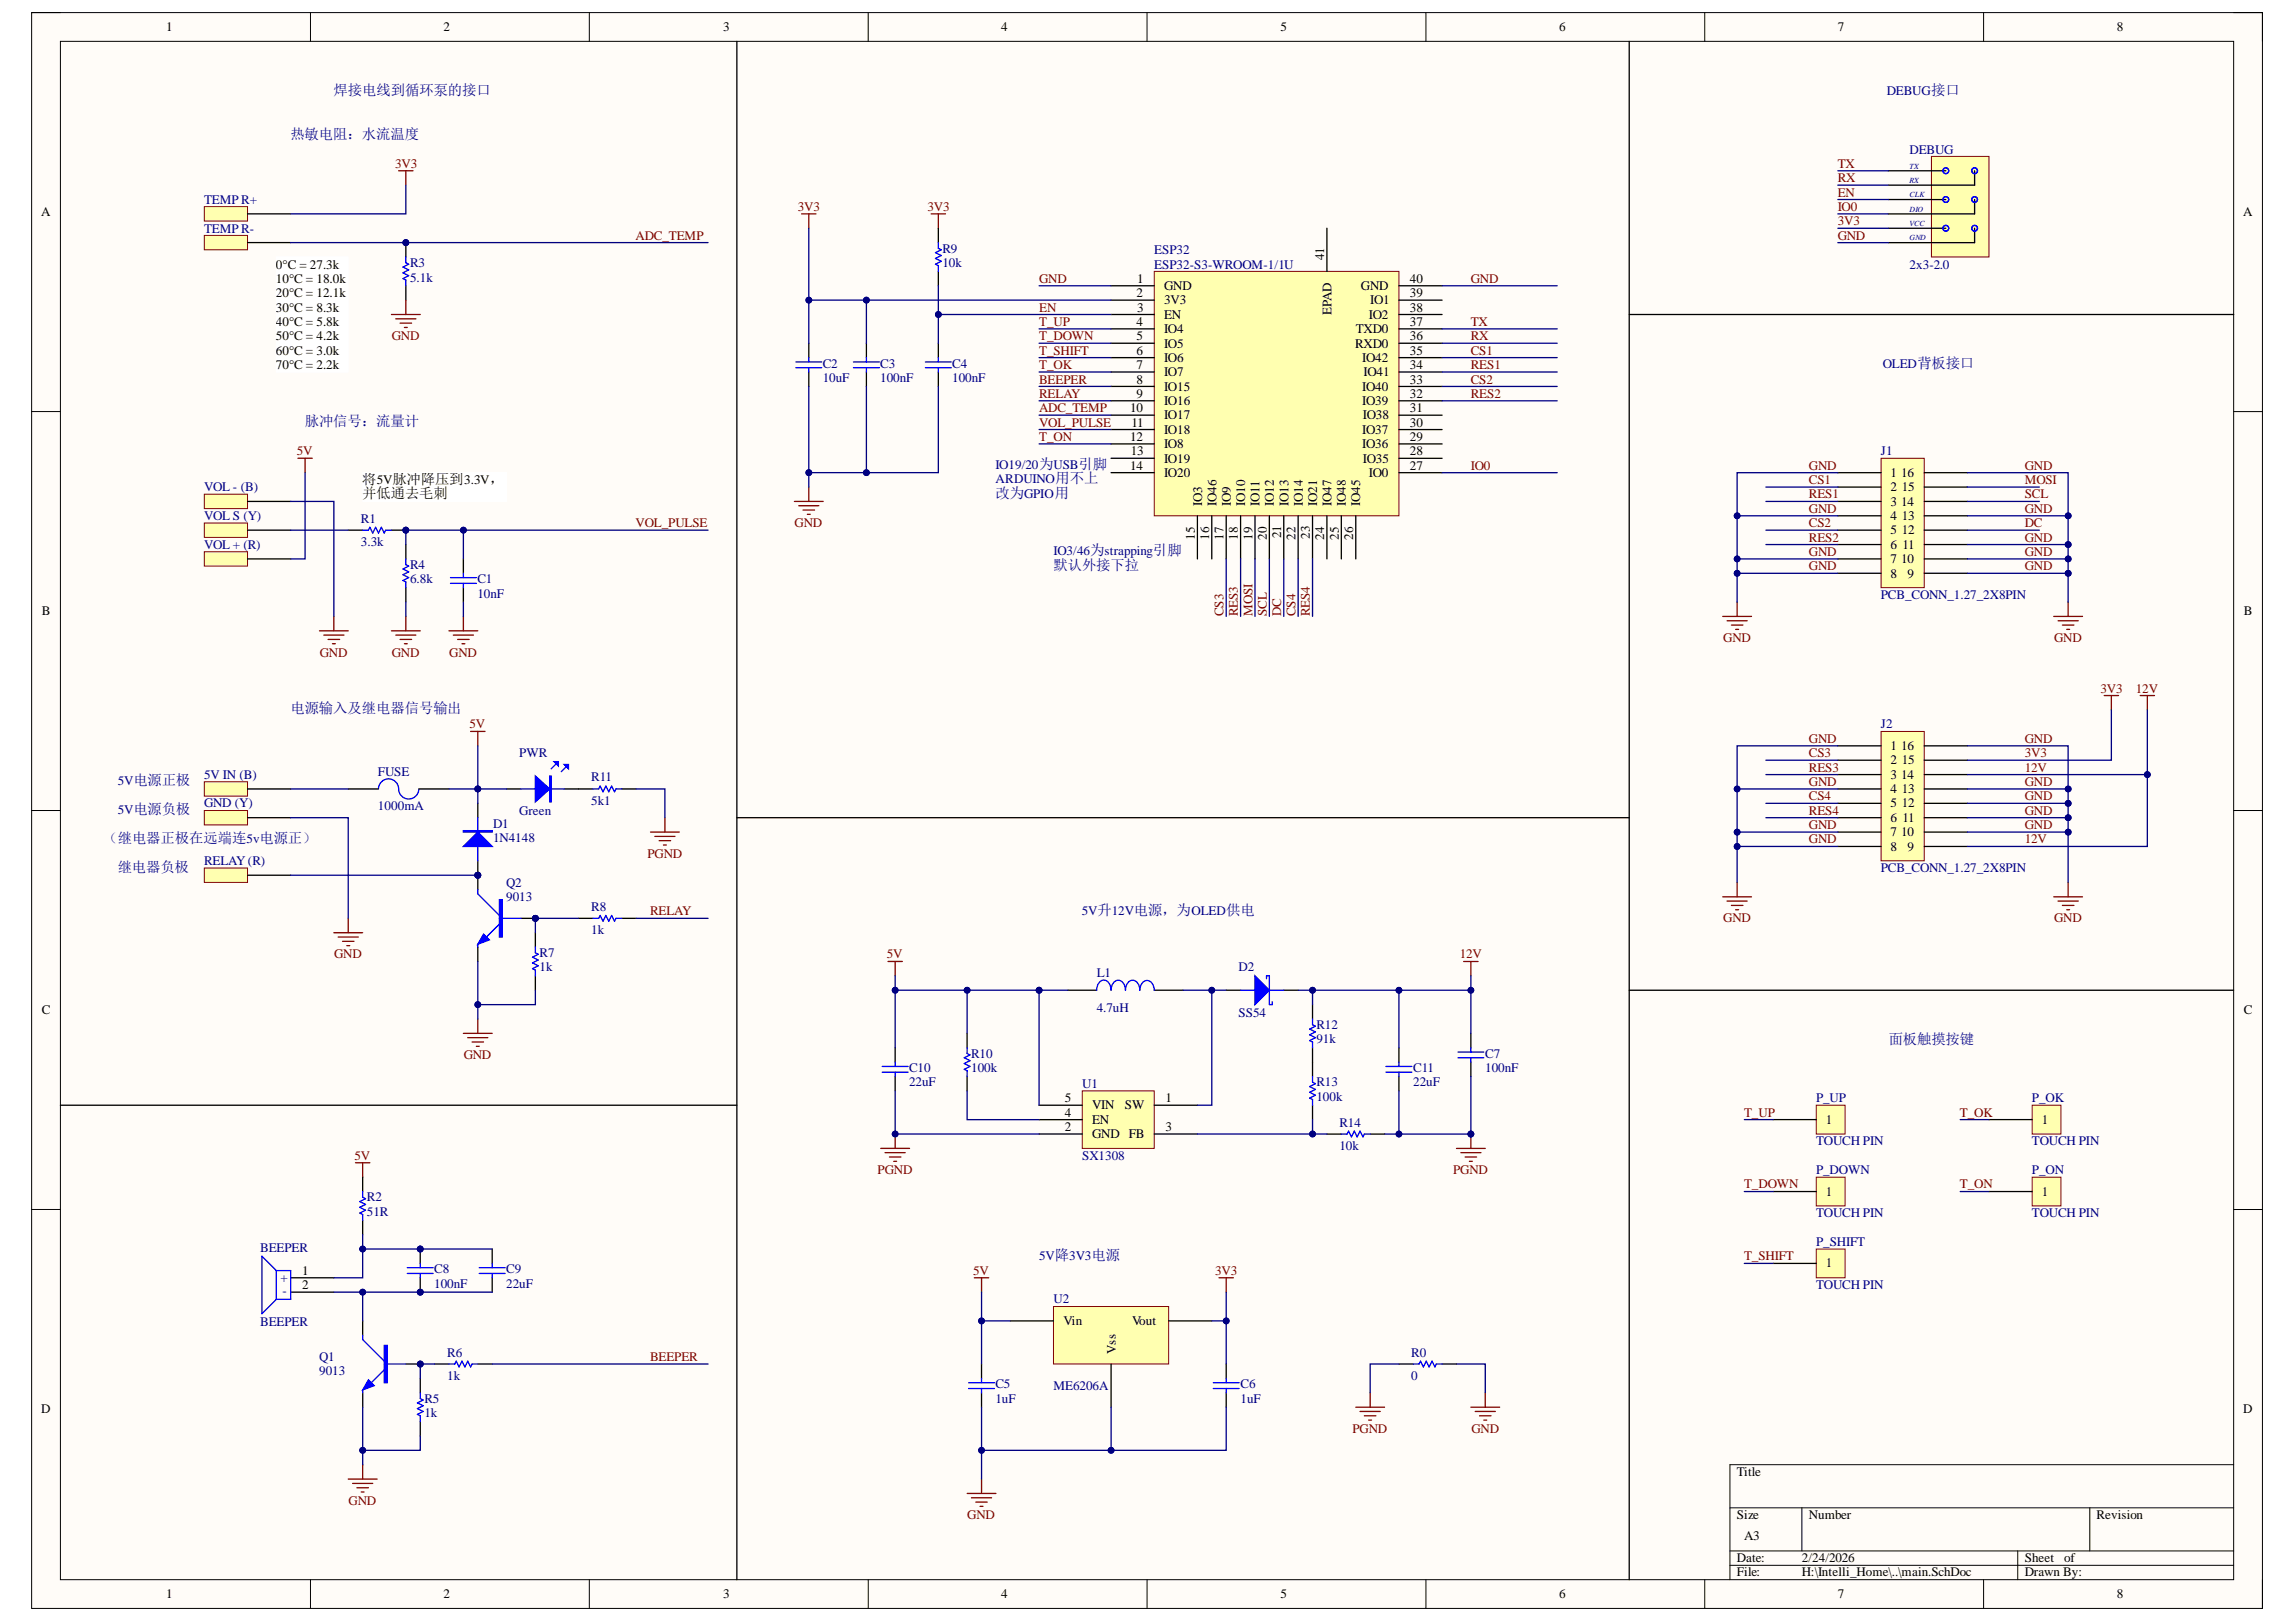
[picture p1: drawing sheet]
<svg xmlns="http://www.w3.org/2000/svg" width="297mm" height="210mm" viewBox="0 0 297 210" stroke-linecap="round" stroke-linejoin="round" font-family="sans-serif">
<defs><g id="words">
<g font-size="1.9" fill="#000080">
<text x="37.6" y="17.9">热敏电阻：水流温度</text>
<text x="43.1" y="12.3">焊接电线到循环泵的接口</text>
<text x="39.4" y="55.1">脉冲信号：流量计</text>
<text x="128.8" y="64.4">改为GPIO用</text>
<text x="136.3" y="73.7">默认外接下拉</text>
<text x="37.6" y="92.3">电源输入及继电器信号输出</text>
<text x="13.4" y="109.1">（继电器正极在远端连5v电源正）</text>
<text x="15.2" y="112.8">继电器负极</text>
<text x="244.3" y="135.1">面板触摸按键</text>
</g>
<g font-size="1.9">
<text x="46.9" y="62.6">将5V脉冲降压到3.3V，</text>
<text x="46.9" y="64.5">并低通去毛刺</text>
</g>
<g font-size="1.7">
<text x="21.5" y="4.1">1</text>
<text x="57.4" y="4.1">2</text>
<text x="93.6" y="4.1">3</text>
<text x="129.5" y="4.1">4</text>
<text x="165.7" y="4.1">5</text>
<text x="201.7" y="4.1">6</text>
<text x="237.7" y="4.1">7</text>
<text x="273.9" y="4.1">8</text>
<text x="5.3" y="28">A</text>
<text x="290.2" y="28">A</text>
<text x="35.7" y="34.8">0°C = 27.3k</text>
<text x="171.3" y="33.7" transform="rotate(-90 171.3 33.7)">41</text>
<text x="35.7" y="36.6">10°C = 18.0k</text>
<text x="35.7" y="38.5">20°C = 12.1k</text>
<text x="35.7" y="40.3">30°C = 8.3k</text>
<text x="147" y="38.5">2</text>
<text x="147.1" y="36.6">1</text>
<text x="147.1" y="40.3">3</text>
<text x="150.6" y="37.5">GND</text>
<text x="150.6" y="39.4">3V3</text>
<text x="150.6" y="41.3">EN</text>
<text x="172.3" y="40.8" transform="rotate(-90 172.3 40.8)">EPAD</text>
<text x="176.1" y="37.5">GND</text>
<text x="177.1" y="41.3">IO2</text>
<text x="177.3" y="39.4">IO1</text>
<text x="182.4" y="40.3">38</text>
<text x="182.4" y="38.5">39</text>
<text x="182.4" y="36.6">40</text>
<text x="35.7" y="42.2">40°C = 5.8k</text>
<text x="35.7" y="44.1">50°C = 4.2k</text>
<text x="35.7" y="45.9">60°C = 3.0k</text>
<text x="35.7" y="47.8">70°C = 2.2k</text>
<text x="147" y="42.2">4</text>
<text x="147" y="44.1">5</text>
<text x="147" y="45.9">6</text>
<text x="147" y="47.8">7</text>
<text x="150.6" y="43.1">IO4</text>
<text x="150.6" y="45">IO5</text>
<text x="150.6" y="46.8">IO6</text>
<text x="175.3" y="45">RXD0</text>
<text x="175.4" y="43.1">TXD0</text>
<text x="176.2" y="46.8">IO42</text>
<text x="182.4" y="47.8">34</text>
<text x="182.4" y="45.9">35</text>
<text x="182.4" y="44.1">36</text>
<text x="182.4" y="42.2">37</text>
<text x="146.2" y="53.3">10</text>
<text x="147" y="49.6">8</text>
<text x="147" y="51.5">9</text>
<text x="150.6" y="48.7">IO7</text>
<text x="150.6" y="50.6">IO15</text>
<text x="150.6" y="52.4">IO16</text>
<text x="176.2" y="52.4">IO39</text>
<text x="176.2" y="50.6">IO40</text>
<text x="176.4" y="48.7">IO41</text>
<text x="182.4" y="53.3">31</text>
<text x="182.4" y="51.5">32</text>
<text x="182.4" y="49.6">33</text>
<text x="146.2" y="57.1">12</text>
<text x="146.3" y="58.9">13</text>
<text x="146.4" y="55.2">11</text>
<text x="150.6" y="54.3">IO17</text>
<text x="150.6" y="56.1">IO18</text>
<text x="150.6" y="58">IO8</text>
<text x="150.6" y="59.9">IO19</text>
<text x="176.2" y="58">IO36</text>
<text x="176.2" y="56.1">IO37</text>
<text x="176.3" y="59.9">IO35</text>
<text x="176.3" y="54.3">IO38</text>
<text x="182.4" y="58.9">28</text>
<text x="182.4" y="57.1">29</text>
<text x="182.4" y="55.2">30</text>
<text x="146.2" y="60.8">14</text>
<text x="150.6" y="61.7">IO20</text>
<text x="155.5" y="65.4" transform="rotate(-90 155.5 65.4)">IO3</text>
<text x="157.4" y="65.4" transform="rotate(-90 157.4 65.4)">IO46</text>
<text x="159.2" y="65.4" transform="rotate(-90 159.2 65.4)">IO9</text>
<text x="161.1" y="65.4" transform="rotate(-90 161.1 65.4)">IO10</text>
<text x="163" y="65.4" transform="rotate(-90 163 65.4)">IO11</text>
<text x="164.8" y="65.4" transform="rotate(-90 164.8 65.4)">IO12</text>
<text x="166.7" y="65.4" transform="rotate(-90 166.7 65.4)">IO13</text>
<text x="168.5" y="65.4" transform="rotate(-90 168.5 65.4)">IO14</text>
<text x="170.4" y="65.4" transform="rotate(-90 170.4 65.4)">IO21</text>
<text x="172.3" y="65.4" transform="rotate(-90 172.3 65.4)">IO47</text>
<text x="174.1" y="65.4" transform="rotate(-90 174.1 65.4)">IO48</text>
<text x="176" y="65.4" transform="rotate(-90 176 65.4)">IO45</text>
<text x="177.1" y="61.7">IO0</text>
<text x="182.4" y="60.8">27</text>
<text x="244.6" y="61.7">1</text>
<text x="244.6" y="63.6">2</text>
<text x="244.6" y="65.4">3</text>
<text x="246" y="65.4">14</text>
<text x="246" y="61.7">16</text>
<text x="246" y="63.6">15</text>
<text x="154.6" y="69.8" transform="rotate(-90 154.6 69.8)">15</text>
<text x="156.4" y="69.8" transform="rotate(-90 156.4 69.8)">16</text>
<text x="158.3" y="69.8" transform="rotate(-90 158.3 69.8)">17</text>
<text x="160.2" y="69.8" transform="rotate(-90 160.2 69.8)">18</text>
<text x="162" y="69.8" transform="rotate(-90 162 69.8)">19</text>
<text x="163.9" y="69.8" transform="rotate(-90 163.9 69.8)">20</text>
<text x="165.7" y="69.7" transform="rotate(-90 165.7 69.7)">21</text>
<text x="167.6" y="69.8" transform="rotate(-90 167.6 69.8)">22</text>
<text x="169.5" y="69.8" transform="rotate(-90 169.5 69.8)">23</text>
<text x="171.3" y="69.8" transform="rotate(-90 171.3 69.8)">24</text>
<text x="173.2" y="69.8" transform="rotate(-90 173.2 69.8)">25</text>
<text x="175.1" y="69.8" transform="rotate(-90 175.1 69.8)">26</text>
<text x="244.6" y="67.3">4</text>
<text x="244.6" y="69.2">5</text>
<text x="244.6" y="71">6</text>
<text x="246" y="69.2">12</text>
<text x="246" y="67.3">13</text>
<text x="246.1" y="71">11</text>
<text x="244.6" y="72.9">7</text>
<text x="244.6" y="74.7">8</text>
<text x="246" y="72.9">10</text>
<text x="246.8" y="74.7">9</text>
<text x="5.4" y="79.6">B</text>
<text x="290.3" y="79.6">B</text>
<text x="244.6" y="97.1">1</text>
<text x="244.6" y="98.9">2</text>
<text x="244.6" y="100.8">3</text>
<text x="246" y="100.8">14</text>
<text x="246" y="97.1">16</text>
<text x="246" y="98.9">15</text>
<text x="244.6" y="102.6">4</text>
<text x="244.6" y="104.5">5</text>
<text x="244.6" y="106.4">6</text>
<text x="246" y="104.5">12</text>
<text x="246" y="102.6">13</text>
<text x="246.1" y="106.4">11</text>
<text x="244.6" y="108.2">7</text>
<text x="244.6" y="110.1">8</text>
<text x="246" y="108.2">10</text>
<text x="246.8" y="110.1">9</text>
<text x="5.4" y="131.2">C</text>
<text x="290.3" y="131.2">C</text>
<text x="137.7" y="142.6">5</text>
<text x="141.3" y="143.6">VIN</text>
<text x="145.5" y="143.6">SW</text>
<text x="150.8" y="142.6">1</text>
<text x="137.7" y="144.5">4</text>
<text x="137.7" y="146.3">2</text>
<text x="141.3" y="145.4">EN</text>
<text x="141.3" y="147.3">GND FB</text>
<text x="150.8" y="146.3">3</text>
<text x="236.2" y="145.4">1</text>
<text x="264.1" y="145.4">1</text>
<text x="236.2" y="154.7">1</text>
<text x="264.1" y="154.7">1</text>
<text x="39.1" y="166.8">2</text>
<text x="39.1" y="164.9">1</text>
<text x="236.2" y="164">1</text>
<text x="137.6" y="171.5">Vin</text>
<text x="146.5" y="171.5">Vout</text>
<text x="144.3" y="175.2" transform="rotate(-90 144.3 175.2)">Vss</text>
<text x="5.3" y="182.9">D</text>
<text x="290.2" y="182.9">D</text>
<text x="224.7" y="191">Title</text>
<text x="224.7" y="196.6">Size</text>
<text x="234" y="196.6">Number</text>
<text x="271.2" y="196.6">Revision</text>
<text x="224.7" y="202.1">Date:</text>
<text x="225.6" y="199.4">A3</text>
<text x="233.1" y="202.1">2/24/2026</text>
<text x="261.9" y="202.1">Sheet</text>
<text x="267" y="202.1">of</text>
<text x="21.5" y="206.8">1</text>
<text x="57.4" y="206.8">2</text>
<text x="93.6" y="206.8">3</text>
<text x="129.5" y="206.8">4</text>
<text x="165.7" y="206.8">5</text>
<text x="201.7" y="206.8">6</text>
<text x="224.7" y="204">File:</text>
<text x="233.1" y="204">H:\Intelli_Home\..\main.SchDoc</text>
<text x="237.7" y="206.8">7</text>
<text x="261.9" y="204">Drawn By:</text>
<text x="273.9" y="206.8">8</text>
</g>
<g font-size="1.7" fill="#000080">
<text x="244.1" y="12.3">DEBUG接口</text>
<text x="247.1" y="19.9">DEBUG</text>
<text x="26.4" y="26.4">TEMP R+</text>
<text x="26.4" y="30.1">TEMP R-</text>
<text x="53" y="34.6">R3</text>
<text x="121.9" y="32.7">R9</text>
<text x="121.9" y="34.6">10k</text>
<text x="149.3" y="32.9">ESP32</text>
<text x="149.3" y="34.8">ESP32-S3-WROOM-1/1U</text>
<text x="247.1" y="34.8">2x3-2.0</text>
<text x="53" y="36.4">5.1k</text>
<text x="106.4" y="47.6">C2</text>
<text x="113.9" y="47.6">C3</text>
<text x="123.2" y="47.6">C4</text>
<text x="243.6" y="47.7">OLED背板接口</text>
<text x="106.4" y="49.5">10uF</text>
<text x="113.9" y="49.5">100nF</text>
<text x="123.2" y="49.5">100nF</text>
<text x="243.3" y="58.9">J1</text>
<text x="26.4" y="63.6">VOL - (B)</text>
<text x="128.8" y="62.6">ARDUINO用不上</text>
<text x="128.8" y="60.7">IO19/20为USB引脚</text>
<text x="26.4" y="67.3">VOL S (Y)</text>
<text x="26.4" y="71">VOL + (R)</text>
<text x="46.7" y="67.6">R1</text>
<text x="46.7" y="70.6">3.3k</text>
<text x="136.3" y="71.9">IO3/46为strapping引脚</text>
<text x="53" y="73.6">R4</text>
<text x="53" y="75.5">6.8k</text>
<text x="61.8" y="75.5">C1</text>
<text x="61.8" y="77.4">10nF</text>
<text x="243.3" y="77.5">PCB_CONN_1.27_2X8PIN</text>
<text x="243.3" y="94.3">J2</text>
<text x="15.2" y="101.6">5V电源正极</text>
<text x="26.4" y="100.8">5V IN (B)</text>
<text x="48.9" y="100.4">FUSE</text>
<text x="67.2" y="98">PWR</text>
<text x="76.5" y="101.1">R11</text>
<text x="15.2" y="105.3">5V电源负极</text>
<text x="26.4" y="104.5">GND (Y)</text>
<text x="48.9" y="104.8">1000mA</text>
<text x="63.8" y="107.1">D1</text>
<text x="67.2" y="105.4">Green</text>
<text x="76.5" y="104.2">5k1</text>
<text x="26.4" y="111.9">RELAY (R)</text>
<text x="63.8" y="109">1N4148</text>
<text x="243.3" y="112.9">PCB_CONN_1.27_2X8PIN</text>
<text x="65.5" y="114.7">Q2</text>
<text x="65.5" y="116.6">9013</text>
<text x="76.5" y="117.9">R8</text>
<text x="139.9" y="118.4">5V升12V电源，为OLED供电</text>
<text x="69.8" y="123.9">R7</text>
<text x="69.8" y="125.7">1k</text>
<text x="76.5" y="120.9">1k</text>
<text x="160.2" y="125.7">D2</text>
<text x="141.9" y="126.5">L1</text>
<text x="141.9" y="131">4.7uH</text>
<text x="160.2" y="131.6">SS54</text>
<text x="125.6" y="136.9">R10</text>
<text x="170.3" y="133.2">R12</text>
<text x="170.3" y="135">91k</text>
<text x="192.1" y="136.9">C7</text>
<text x="117.6" y="138.7">C10</text>
<text x="117.6" y="140.6">22uF</text>
<text x="125.6" y="138.7">100k</text>
<text x="140" y="140.8">U1</text>
<text x="170.3" y="140.6">R13</text>
<text x="170.3" y="142.5">100k</text>
<text x="182.8" y="138.7">C11</text>
<text x="182.8" y="140.6">22uF</text>
<text x="192.1" y="138.7">100nF</text>
<text x="235" y="142.6">P_UP</text>
<text x="262.9" y="142.6">P_OK</text>
<text x="173.3" y="145.8">R14</text>
<text x="173.3" y="148.8">10k</text>
<text x="235" y="148.2">TOUCH PIN</text>
<text x="262.9" y="148.2">TOUCH PIN</text>
<text x="47.5" y="155.5">R2</text>
<text x="140" y="150.1">SX1308</text>
<text x="235" y="151.9">P_DOWN</text>
<text x="262.9" y="151.9">P_ON</text>
<text x="33.7" y="162">BEEPER</text>
<text x="47.5" y="157.3">51R</text>
<text x="235" y="157.5">TOUCH PIN</text>
<text x="235" y="161.2">P_SHIFT</text>
<text x="262.9" y="157.5">TOUCH PIN</text>
<text x="36.3" y="165.9">+</text>
<text x="36.6" y="167.6">-</text>
<text x="56.2" y="164.8">C8</text>
<text x="56.2" y="166.6">100nF</text>
<text x="65.5" y="164.8">C9</text>
<text x="65.5" y="166.6">22uF</text>
<text x="134.4" y="163">5V降3V3电源</text>
<text x="235" y="166.8">TOUCH PIN</text>
<text x="33.7" y="171.6">BEEPER</text>
<text x="136.3" y="168.7">U2</text>
<text x="41.3" y="176.1">Q1</text>
<text x="41.3" y="178">9013</text>
<text x="57.9" y="175.6">R6</text>
<text x="57.9" y="178.6">1k</text>
<text x="128.8" y="179.7">C5</text>
<text x="136.3" y="179.8">ME6206A</text>
<text x="160.5" y="179.7">C6</text>
<text x="182.6" y="175.6">R0</text>
<text x="182.6" y="178.6">0</text>
<text x="54.9" y="181.5">R5</text>
<text x="54.9" y="183.4">1k</text>
<text x="128.8" y="181.5">1uF</text>
<text x="160.5" y="181.5">1uF</text>
</g>
<g font-size="1.7" fill="#800000">
<text x="51.1" y="21.7">3V3</text>
<text x="237.7" y="21.7">TX</text>
<text x="237.7" y="23.6">RX</text>
<text x="103.2" y="27.3">3V3</text>
<text x="120" y="27.3">3V3</text>
<text x="237.7" y="29.2">3V3</text>
<text x="237.7" y="27.3">IO0</text>
<text x="237.7" y="25.5">EN</text>
<text x="82.2" y="31">ADC_TEMP</text>
<text x="237.7" y="31">GND</text>
<text x="134.4" y="40.3">EN</text>
<text x="134.4" y="36.6">GND</text>
<text x="190.3" y="36.6">GND</text>
<text x="50.7" y="44.1">GND</text>
<text x="134.4" y="42.2">T_UP</text>
<text x="134.4" y="44.1">T_DOWN</text>
<text x="134.4" y="45.9">T_SHIFT</text>
<text x="134.4" y="47.8">T_OK</text>
<text x="190.3" y="42.2">TX</text>
<text x="190.3" y="44.1">RX</text>
<text x="190.3" y="47.8">RES1</text>
<text x="190.3" y="45.9">CS1</text>
<text x="134.4" y="51.5">RELAY</text>
<text x="134.4" y="53.3">ADC_TEMP</text>
<text x="134.4" y="49.6">BEEPER</text>
<text x="190.3" y="51.5">RES2</text>
<text x="190.3" y="49.6">CS2</text>
<text x="38.4" y="58.9">5V</text>
<text x="134.4" y="55.2">VOL_PULSE</text>
<text x="134.4" y="57.1">T_ON</text>
<text x="190.3" y="60.8">IO0</text>
<text x="234" y="62.6">CS1</text>
<text x="234" y="64.5">RES1</text>
<text x="234" y="60.8">GND</text>
<text x="261.9" y="62.6">MOSI</text>
<text x="261.9" y="64.5">SCL</text>
<text x="261.9" y="60.8">GND</text>
<text x="82.2" y="68.2">VOL_PULSE</text>
<text x="102.8" y="68.2">GND</text>
<text x="234" y="68.2">CS2</text>
<text x="234" y="70.1">RES2</text>
<text x="234" y="66.4">GND</text>
<text x="234" y="71.9">GND</text>
<text x="261.9" y="68.2">DC</text>
<text x="261.9" y="70.1">GND</text>
<text x="261.9" y="66.4">GND</text>
<text x="261.9" y="71.9">GND</text>
<text x="234" y="73.8">GND</text>
<text x="261.9" y="73.8">GND</text>
<text x="158.3" y="79.7" transform="rotate(-90 158.3 79.7)">CS3</text>
<text x="160.2" y="79.7" transform="rotate(-90 160.2 79.7)">RES3</text>
<text x="162" y="79.7" transform="rotate(-90 162 79.7)">MOSI</text>
<text x="163.9" y="79.7" transform="rotate(-90 163.9 79.7)">SCL</text>
<text x="165.7" y="79.7" transform="rotate(-90 165.7 79.7)">DC</text>
<text x="167.6" y="79.7" transform="rotate(-90 167.6 79.7)">CS4</text>
<text x="169.5" y="79.7" transform="rotate(-90 169.5 79.7)">RES4</text>
<text x="222.9" y="83.1">GND</text>
<text x="265.7" y="83.1">GND</text>
<text x="41.4" y="85">GND</text>
<text x="50.7" y="85">GND</text>
<text x="58.1" y="85">GND</text>
<text x="271.8" y="89.6">3V3</text>
<text x="276.3" y="89.6">12V</text>
<text x="60.7" y="94.3">5V</text>
<text x="234" y="98">CS3</text>
<text x="234" y="99.8">RES3</text>
<text x="234" y="96.1">GND</text>
<text x="234" y="101.7">GND</text>
<text x="261.9" y="101.7">GND</text>
<text x="261.9" y="96.1">GND</text>
<text x="261.9" y="98">3V3</text>
<text x="261.9" y="99.8">12V</text>
<text x="234" y="103.6">CS4</text>
<text x="234" y="105.4">RES4</text>
<text x="234" y="107.3">GND</text>
<text x="261.9" y="103.6">GND</text>
<text x="261.9" y="107.3">GND</text>
<text x="261.9" y="105.4">GND</text>
<text x="83.8" y="111">PGND</text>
<text x="234" y="109.1">GND</text>
<text x="261.9" y="109.1">12V</text>
<text x="84.1" y="118.4">RELAY</text>
<text x="222.9" y="119.4">GND</text>
<text x="265.7" y="119.4">GND</text>
<text x="43.2" y="124">GND</text>
<text x="114.7" y="124">5V</text>
<text x="188.8" y="124">12V</text>
<text x="60" y="137">GND</text>
<text x="225.6" y="144.5">T_UP</text>
<text x="253.6" y="144.5">T_OK</text>
<text x="45.9" y="150.1">5V</text>
<text x="113.5" y="151.9">PGND</text>
<text x="188" y="151.9">PGND</text>
<text x="225.6" y="153.8">T_DOWN</text>
<text x="253.6" y="153.8">T_ON</text>
<text x="125.9" y="164.9">5V</text>
<text x="157.2" y="164.9">3V3</text>
<text x="225.6" y="163.1">T_SHIFT</text>
<text x="84.1" y="176.1">BEEPER</text>
<text x="175" y="185.4">PGND</text>
<text x="190.4" y="185.4">GND</text>
<text x="45.1" y="194.7">GND</text>
<text x="125.1" y="196.6">GND</text>
</g>
<g font-size="1" fill="#000080">
<text x="247.1" y="21.8">TX</text>
<text x="247.1" y="23.7">RX</text>
<text x="247.1" y="25.5">CLK</text>
<text x="247.1" y="27.4">DIO</text>
<text x="247.1" y="29.3">VCC</text>
<text x="247.1" y="31.1">GND</text>
</g>
</g></defs>
<path d="M4.1 1.6h288.6v206.5h-288.6z" fill-rule="evenodd" fill="#fffcf8"/>
<path d="M4.1 1.6h288.6v206.5h-288.6z" fill="none" stroke="#000" stroke-width=".13"/>
<path d="M7.8 5.4h281.2v199h-281.2z" fill-rule="evenodd" fill="#fffcf8"/>
<g fill="none" stroke="#000" stroke-width=".13">
<path d="M4.1 1.6h3.7M7.8 5.4h281.2v199h-281.2zM40.2 1.6v3.8M76.2 1.6v3.8M112.3 1.6v3.8M148.4 1.6v3.8M184.5 1.6v3.8M220.5 1.6v3.8M256.6 1.6v3.8M289 1.6h3.7v3.8M4.1 53.3h3.7M289 53.3h3.7"/>
<path d="M4.1 104.9h3.7M289 104.9h3.7M4.1 156.5h3.7M289 156.5h3.7M223.8 195.1h65.2M233.1 195.1v5.6M270.4 195.1v5.6M289 189.5h-65.2v14.9M40.2 204.4v3.7M76.2 204.4v3.7M112.3 204.4v3.7M148.4 204.4v3.7"/>
<path d="M184.5 204.4v3.7M220.5 204.4v3.7M223.8 200.7h65.2M223.8 202.6h65.2M256.6 204.4v3.7M261 200.7v3.7M292.7 204.4v3.7"/>
</g>
<path d="M149.3 35.1h31.7v31.6h-31.7z" fill-rule="evenodd" fill="#ffffb0"/>
<path d="M149.3 35.1h31.7v31.6h-31.7z" fill="none" stroke="#800000" stroke-width=".13"/>
<g fill="none" stroke="#000" stroke-width=".17">
<path d="M143.7 37h5.6M143.7 38.8h5.6M171.7 29.5v5.6M181 37h5.6M181 38.8h5.6M143.7 40.7h5.6M143.7 42.6h5.6M143.7 44.4h5.6M143.7 46.3h5.6M143.7 48.1h5.6M143.7 50h5.6M143.7 51.9h5.6"/>
<path d="M143.7 53.7h5.6M143.7 55.6h5.6M143.7 57.4h5.6M143.7 59.3h5.6M181 40.7h5.6M181 42.6h5.6M181 44.4h5.6M181 46.3h5.6M181 48.1h5.6M181 50h5.6M181 51.9h5.6M181 53.7h5.6"/>
<path d="M181 55.6h5.6M181 57.5h5.6M181 59.3h5.6M143.7 61.2h5.6M154.9 66.7v5.6M156.8 66.7v5.6M158.6 66.7v5.6M160.5 66.7v5.6M162.4 66.7v5.6M164.2 66.7v5.6M166.1 66.7v5.6M167.9 66.7v5.6"/>
<path d="M169.8 66.7v5.6M171.7 66.7v5.6M173.5 66.7v5.6M175.4 66.7v5.6M181 61.2h5.6"/>
</g>
<path d="M140 141.2h9.3v7.4h-9.3z" fill-rule="evenodd" fill="#ffffb0"/>
<path d="M140 141.2h9.3v7.4h-9.3z" fill="none" stroke="#800000" stroke-width=".13"/>
<path d="M125.1 133.7v1.9M125.1 139.3v1.9M138.2 128.1h3.7M149.3 128.1h3.7M169.8 130v1.9M169.8 135.6v3.7M134.4 143h5.6M134.4 144.9h5.6M134.4 146.8h5.6M149.3 143h5.6M149.3 146.8h5.6M169.8 143v1.9" fill="none" stroke="#000" stroke-width=".17"/>
<path d="M125.1 135.6v.7l.4 .2-.8 .4 .8 .4-.8 .3 .8 .4-.8 .4 .4 .2v.7M141.9 128.1a1.03 1.03 0 0 1 1.2-1.2 1.35 1.35 0 0 1 .6 1.2 1.03 1.03 0 0 1 1.3-1.2 1.33 1.33 0 0 1 .6 1.2 1.03 1.03 0 0 1 1.2-1.2 1.33 1.33 0 0 1 .7 1.2 1.02 1.02 0 0 1 1.2-1.2 1.29 1.29 0 0 1 .6 1.2M169.8 131.9v.7l.4 .2-.8 .4 .8 .3-.8 .4 .8 .4-.8 .4 .4 .1v.8M169.8 139.3v.8l.4 .1-.8 .4 .8 .4-.8 .4 .8 .3-.8 .4 .4 .2v.7" fill="none" stroke="#00f" stroke-width=".17"/>
<path d="M188.4 148.6h3.8M189 149.2h2.6M189.6 149.7h1.4M190.1 150.3h.4M190.3 146.8v1.8" fill="none" stroke="#800000" stroke-width=".17"/>
<circle cx="190.3" cy="146.8" r=".37" fill="#000080"/>
<circle cx="190.3" cy="146.8" r=".37" fill="none" stroke="#000080" stroke-width=".13"/>
<path d="M113.9 148.6h3.8M114.5 149.2h2.6M115.1 149.7h1.5M115.6 150.3h.4M115.8 146.8v1.8" fill="none" stroke="#800000" stroke-width=".17"/>
<circle cx="115.8" cy="146.8" r=".37" fill="#000080"/>
<circle cx="115.8" cy="146.8" r=".37" fill="none" stroke="#000080" stroke-width=".13"/>
<path d="M114.9 124.4h1.8M115.8 124.4v1.9M189.4 124.4h1.8M190.3 124.4v1.9" fill="none" stroke="#800000" stroke-width=".17"/>
<path d="M171.7 146.8h1.8M177.3 146.8h1.8" fill="none" stroke="#000" stroke-width=".17"/>
<path d="M173.5 146.8h.8l.2-.4 .3 .7 .4-.7 .4 .7 .3-.7 .4 .7 .2-.3h.8" fill="none" stroke="#00f" stroke-width=".17"/>
<circle cx="52.5" cy="31.4" r=".37" fill="#000080"/>
<circle cx="52.5" cy="31.4" r=".37" fill="none" stroke="#000080" stroke-width=".13"/>
<path d="M52.5 31.4v1.9" fill="none" stroke="#000" stroke-width=".17"/>
<circle cx="52.5" cy="31.4" r=".37" fill="#000080"/>
<circle cx="52.5" cy="31.4" r=".37" fill="none" stroke="#000080" stroke-width=".13"/>
<path d="M52.5 37v1.8" fill="none" stroke="#000" stroke-width=".17"/>
<path d="M52.5 33.3v.7l.4 .2-.8 .4 .8 .3-.8 .4 .8 .4-.8 .4 .4 .1v.8" fill="none" stroke="#00f" stroke-width=".17"/>
<g fill="none" stroke="#800000" stroke-width=".17">
<path d="M51.6 22.1h1.8M52.5 22.1v1.9M52.5 38.8v1.9M38.5 59.3h1.9M39.5 59.3v1.9M50.6 40.7h3.8M51.2 41.3h2.6M51.8 41.8h1.4M52.3 42.4h.4M43.2 79.8v1.8M41.3 81.6h3.8M41.9 82.2h2.6"/>
<path d="M42.5 82.7h1.4M43 83.3h.4"/>
</g>
<circle cx="52.5" cy="68.6" r=".37" fill="#000080"/>
<circle cx="52.5" cy="68.6" r=".37" fill="none" stroke="#000080" stroke-width=".13"/>
<path d="M45.1 68.6h1.8M50.6 68.6h1.9" fill="none" stroke="#000" stroke-width=".17"/>
<circle cx="52.5" cy="68.6" r=".37" fill="#000080"/>
<circle cx="52.5" cy="68.6" r=".37" fill="none" stroke="#000080" stroke-width=".13"/>
<path d="M46.9 68.6h.8l.2-.4 .3 .8 .4-.8 .4 .8 .3-.8 .4 .8 .2-.4h.7M52.5 72.3v.8l.4 .2-.8 .3 .8 .4-.8 .4 .8 .3-.8 .4 .4 .2v.7M49 102.1a1.3 1.3 0 0 1 1.3-1.3 1.3 1.3 0 0 1 1.3 1.3 1.3 1.3 0 0 0 1.3 1.3 1.3 1.3 0 0 0 1.3-1.3" fill="none" stroke="#00f" stroke-width=".17"/>
<path d="M52.5 70.5v1.8M52.5 76v1.9M45.1 102.1h3.9M54.2 102.1h3.9" fill="none" stroke="#000" stroke-width=".17"/>
<g fill="none" stroke="#800000" stroke-width=".17">
<path d="M52.5 79.8v1.8M59.9 79.8v1.8M50.6 81.6h3.8M51.2 82.2h2.6M51.8 82.7h1.4M52.3 83.3h.4M58.1 81.6h3.7M58.6 82.2h2.7M59.2 82.7h1.5M59.8 83.3h.3M60.9 94.7h1.8M61.8 94.7v1.8"/>
<path d="M45.1 118.8v1.9M43.2 120.7h3.7M43.8 121.3h2.6M44.3 121.8h1.5M44.9 122.4h.3"/>
</g>
<path d="M46.9 61.2h18.6v3.7h-18.6z" fill-rule="evenodd" fill="#fff"/>
<path d="M46.9 61.2h18.6v3.7h-18.6z" fill="none" stroke="#fff" stroke-width=".13"/>
<path d="M35.7 33.3h9.4v14.8h-9.4z" fill-rule="evenodd" fill="#fff"/>
<path d="M35.7 33.3h9.4v14.8h-9.4z" fill="none" stroke="#fff" stroke-width=".13"/>
<path d="M104.6 44.4v1.9M104.6 48.1v1.9M112.1 44.4v1.9M112.1 48.1v1.9M121.4 44.4v1.9M121.4 48.1v1.9" fill="none" stroke="#000" stroke-width=".17"/>
<path d="M103 46.8h3.3M103 47.6h3.3M104.6 46.3v.5M104.6 47.6v.5M110.4 46.8h3.4M110.4 47.6h3.4M112.1 46.3v.5M112.1 47.6v.5M119.7 46.8h3.4M119.7 47.6h3.4M121.4 46.3v.5M121.4 47.6v.5" fill="none" stroke="#00f" stroke-width=".17"/>
<path d="M103.7 27.7h1.9M104.6 27.7v1.8M120.5 27.7h1.8M121.4 27.7v1.8M102.8 64.9h3.7M103.3 65.4h2.6M103.9 66h1.5M104.5 66.6h.3M104.6 63v1.9" fill="none" stroke="#800000" stroke-width=".17"/>
<circle cx="69.3" cy="118.8" r=".37" fill="#000080"/>
<circle cx="69.3" cy="118.8" r=".37" fill="none" stroke="#000080" stroke-width=".13"/>
<circle cx="61.8" cy="113.3" r=".37" fill="#000080"/>
<circle cx="61.8" cy="113.3" r=".37" fill="none" stroke="#000080" stroke-width=".13"/>
<path d="M67.4 118.8h1.9" fill="none" stroke="#000" stroke-width=".17"/>
<circle cx="69.3" cy="118.8" r=".37" fill="#000080"/>
<circle cx="69.3" cy="118.8" r=".37" fill="none" stroke="#000080" stroke-width=".13"/>
<path d="M61.8 113.3v1.8" fill="none" stroke="#000" stroke-width=".17"/>
<circle cx="61.8" cy="113.3" r=".37" fill="#000080"/>
<circle cx="61.8" cy="113.3" r=".37" fill="none" stroke="#000080" stroke-width=".13"/>
<path d="M61.8 122.6v1.8" fill="none" stroke="#000" stroke-width=".17"/>
<path d="M61.8 115.1v.6l2.8 2.8M64.6 116.4h.4v4.9h-.4zM64.6 119.6l-1.7 1.7M64.6 118.8h2.8M61.8 122.2v.4" fill="none" stroke="#00f" stroke-width=".17"/>
<path d="M64.8 116.4v4.9" fill="none" stroke="#00f" stroke-width=".37"/>
<path d="M62.6 120.9l.7 .7-1.5 .6z" fill="#00f"/>
<path d="M76.7 118.8h.8l.1-.3 .4 .7 .4-.7 .4 .7 .3-.7 .4 .7 .2-.4h.7M62.6 120.9l.7 .7-1.5 .6zM69.3 122.6v.7l.3 .2-.7 .4 .7 .3-.7 .4 .7 .4-.7 .4 .4 .1v.8M125.3 178.9h3.4M125.3 179.7h3.4M127 178.4v.5M127 179.7v.5M157 178.9h3.3M157 179.7h3.3M158.6 178.4v.5M158.6 179.7v.5" fill="none" stroke="#00f" stroke-width=".17"/>
<path d="M74.8 118.8h1.9M80.4 118.8h1.9M69.3 120.7v1.9M69.3 126.3v1.8M127 176.5v1.9M158.6 176.5v1.9M127 180.2v1.9M158.6 180.2v1.9" fill="none" stroke="#000" stroke-width=".17"/>
<g fill="none" stroke="#800000" stroke-width=".17">
<path d="M59.9 133.7h3.8M60.5 134.3h2.6M61.1 134.8h1.5M61.6 135.4h.4M61.8 131.9v1.8M126.1 165.4h1.8M127 165.4v1.8M157.7 165.4h1.9M158.6 165.4v1.8M125.1 193.3h3.7M125.7 193.8h2.6M126.2 194.4h1.5"/>
<path d="M126.8 194.9h.4M127 191.4v1.9"/>
</g>
<path d="M136.3 169.1h14.9v7.4h-14.9z" fill-rule="evenodd" fill="#ffffb0"/>
<path d="M136.3 169.1h14.9v7.4h-14.9z" fill="none" stroke="#800000" stroke-width=".13"/>
<path d="M130.7 170.9h5.6M143.7 176.5v5.6M151.2 170.9h5.6" fill="none" stroke="#000" stroke-width=".17"/>
<path d="M249.9 20.2h7.4v13.1h-7.4z" fill-rule="evenodd" fill="#ffffb0"/>
<path d="M249.9 20.2h7.4v13.1h-7.4z" fill="none" stroke="#800000" stroke-width=".13"/>
<path d="M244.3 22.1h7.4M244.3 25.8h7.4M244.3 29.5h7.4M255.5 22.1v1.9h-11.2M255.5 25.8v1.9h-11.2M255.5 29.5v1.9h-11.2" fill="none" stroke="#000" stroke-width=".17"/>
<g fill="none" stroke="#00f" stroke-width=".17">
<circle cx="251.7" cy="22.1" r=".37"/>
<circle cx="251.7" cy="25.8" r=".37"/>
<circle cx="251.7" cy="29.5" r=".37"/>
<circle cx="255.5" cy="22.1" r=".37"/>
<circle cx="255.5" cy="29.5" r=".37"/>
<circle cx="255.5" cy="25.8" r=".37"/>
</g>
<path d="M243.4 59.3h5.5v16.7h-5.5z" fill-rule="evenodd" fill="#ffffb0"/>
<path d="M243.4 59.3h5.5v16.7h-5.5z" fill="none" stroke="#800000" stroke-width=".13"/>
<g fill="none" stroke="#000" stroke-width=".17">
<path d="M237.8 61.2h5.6M237.8 63h5.6M237.8 64.9h5.6M237.8 66.7h5.6M237.8 68.6h5.6M237.8 70.5h5.6M237.8 72.3h5.6M237.8 74.2h5.6M248.9 61.2h5.6M248.9 63h5.6M248.9 64.9h5.6M248.9 66.7h5.6"/>
<path d="M248.9 68.6h5.6M248.9 70.5h5.6M248.9 72.3h5.6M248.9 74.2h5.6"/>
</g>
<path d="M243.4 94.7h5.5v16.7h-5.5z" fill-rule="evenodd" fill="#ffffb0"/>
<path d="M243.4 94.7h5.5v16.7h-5.5z" fill="none" stroke="#800000" stroke-width=".13"/>
<g fill="none" stroke="#000" stroke-width=".17">
<path d="M237.8 96.5h5.6M237.8 98.4h5.6M248.9 96.5h5.6M248.9 98.4h5.6M237.8 100.2h5.6M237.8 102.1h5.6M237.8 104h5.6M237.8 105.8h5.6M237.8 107.7h5.6M237.8 109.5h5.6M248.9 100.2h5.6M248.9 102.1h5.6"/>
<path d="M248.9 104h5.6M248.9 105.8h5.6M248.9 107.7h5.6M248.9 109.5h5.6"/>
</g>
<g fill="none" stroke="#800000" stroke-width=".17">
<path d="M222.9 79.8h3.7M224.7 77.9v1.9M265.7 79.8h3.7M267.6 77.9v1.9M223.4 80.3h2.6M224 80.9h1.5M224.5 81.4h.4M266.3 80.3h2.6M266.8 80.9h1.5M267.4 81.4h.3M272.2 90h1.9M273.2 90v1.9"/>
<path d="M276.9 90h1.8M277.8 90v1.9M222.9 116.1h3.7M223.4 116.6h2.6M224 117.2h1.5M224.5 117.7h.4M224.7 114.2v1.9M265.7 116.1h3.7M266.3 116.6h2.6M266.8 117.2h1.5M267.4 117.7h.3M267.6 114.2v1.9"/>
</g>
<path d="M235 143h3.7v3.8h-3.7z" fill-rule="evenodd" fill="#ffffb0"/>
<path d="M235 143h3.7v3.8h-3.7z" fill="none" stroke="#800000" stroke-width=".13"/>
<path d="M229.4 144.9h5.6" fill="none" stroke="#000" stroke-width=".17"/>
<path d="M235 152.3h3.7v3.8h-3.7z" fill-rule="evenodd" fill="#ffffb0"/>
<path d="M235 152.3h3.7v3.8h-3.7z" fill="none" stroke="#800000" stroke-width=".13"/>
<path d="M229.4 154.2h5.6" fill="none" stroke="#000" stroke-width=".17"/>
<path d="M235 161.6h3.7v3.8h-3.7z" fill-rule="evenodd" fill="#ffffb0"/>
<path d="M235 161.6h3.7v3.8h-3.7z" fill="none" stroke="#800000" stroke-width=".13"/>
<path d="M229.4 163.5h5.6" fill="none" stroke="#000" stroke-width=".17"/>
<path d="M262.9 143h3.7v3.8h-3.7z" fill-rule="evenodd" fill="#ffffb0"/>
<path d="M262.9 143h3.7v3.8h-3.7z" fill="none" stroke="#800000" stroke-width=".13"/>
<path d="M257.3 144.9h5.6" fill="none" stroke="#000" stroke-width=".17"/>
<path d="M262.9 152.3h3.7v3.8h-3.7z" fill-rule="evenodd" fill="#ffffb0"/>
<path d="M262.9 152.3h3.7v3.8h-3.7z" fill="none" stroke="#800000" stroke-width=".13"/>
<path d="M257.3 154.2h5.6" fill="none" stroke="#000" stroke-width=".17"/>
<path d="M26.4 26.7h5.6v1.9h-5.6z" fill-rule="evenodd" fill="#ffffb0"/>
<path d="M26.4 26.7h5.6v1.9h-5.6z" fill="none" stroke="#800000" stroke-width=".13"/>
<path d="M32 27.7h5.6" fill="none" stroke="#000" stroke-width=".17"/>
<path d="M26.4 30.5h5.6v1.8h-5.6z" fill-rule="evenodd" fill="#ffffb0"/>
<path d="M26.4 30.5h5.6v1.8h-5.6z" fill="none" stroke="#800000" stroke-width=".13"/>
<path d="M32 31.4h5.6" fill="none" stroke="#000" stroke-width=".17"/>
<path d="M26.4 64h5.6v1.8h-5.6z" fill-rule="evenodd" fill="#ffffb0"/>
<path d="M26.4 64h5.6v1.8h-5.6z" fill="none" stroke="#800000" stroke-width=".13"/>
<path d="M32 64.9h5.6" fill="none" stroke="#000" stroke-width=".17"/>
<path d="M26.4 67.7h5.6v1.8h-5.6z" fill-rule="evenodd" fill="#ffffb0"/>
<path d="M26.4 67.7h5.6v1.8h-5.6z" fill="none" stroke="#800000" stroke-width=".13"/>
<path d="M32 68.6h5.6" fill="none" stroke="#000" stroke-width=".17"/>
<path d="M26.4 71.4h5.6v1.9h-5.6z" fill-rule="evenodd" fill="#ffffb0"/>
<path d="M26.4 71.4h5.6v1.9h-5.6z" fill="none" stroke="#800000" stroke-width=".13"/>
<path d="M32 72.3h5.6" fill="none" stroke="#000" stroke-width=".17"/>
<path d="M26.4 101.2h5.6v1.8h-5.6z" fill-rule="evenodd" fill="#ffffb0"/>
<path d="M26.4 101.2h5.6v1.8h-5.6z" fill="none" stroke="#800000" stroke-width=".13"/>
<path d="M32 102.1h5.6" fill="none" stroke="#000" stroke-width=".17"/>
<path d="M26.4 104.9h5.6v1.8h-5.6z" fill-rule="evenodd" fill="#ffffb0"/>
<path d="M26.4 104.9h5.6v1.8h-5.6z" fill="none" stroke="#800000" stroke-width=".13"/>
<path d="M32 105.8h5.6" fill="none" stroke="#000" stroke-width=".17"/>
<path d="M26.4 112.3h5.6v1.9h-5.6z" fill-rule="evenodd" fill="#ffffb0"/>
<path d="M26.4 112.3h5.6v1.9h-5.6z" fill="none" stroke="#800000" stroke-width=".13"/>
<path d="M32 113.3h5.6M37.6 167.2h5.6M37.6 165.4h5.6" fill="none" stroke="#000" stroke-width=".17"/>
<path d="M35.7 164.4h1.9v3.7h-1.9M35.7 164.4l-1.8-1.8v7.4l1.8-1.9M35.7 164.4v3.7" fill="none" stroke="#00f" stroke-width=".17"/>
<path d="M46 150.5h1.9M46.9 150.5v1.8" fill="none" stroke="#800000" stroke-width=".17"/>
<circle cx="54.4" cy="176.5" r=".37" fill="#000080"/>
<circle cx="54.4" cy="176.5" r=".37" fill="none" stroke="#000080" stroke-width=".13"/>
<path d="M52.5 176.5h1.9" fill="none" stroke="#000" stroke-width=".17"/>
<circle cx="54.4" cy="176.5" r=".37" fill="#000080"/>
<circle cx="54.4" cy="176.5" r=".37" fill="none" stroke="#000080" stroke-width=".13"/>
<path d="M46.9 170.9v1.9M46.9 180.2v1.9" fill="none" stroke="#000" stroke-width=".17"/>
<path d="M46.9 172.8v.6l2.8 2.7M46.9 179.9v.3M49.7 174.1h.4v4.8h-.4zM49.7 177.3l-1.7 1.6M49.7 176.5h2.8" fill="none" stroke="#00f" stroke-width=".17"/>
<path d="M49.9 174.1v4.8" fill="none" stroke="#00f" stroke-width=".37"/>
<path d="M47.7 178.6l.7 .7-1.5 .6z" fill="#00f"/>
<g fill="none" stroke="#00f" stroke-width=".17">
<path d="M121.4 31.4v.7l.4 .2-.8 .4 .8 .4-.8 .3 .8 .4-.8 .4 .4 .2v.7M58.3 74.7h3.3M58.3 75.5h3.3M59.9 74.2v.5M59.9 75.5v.5M72.1 98.7l-.8 .8M73.4 99.1l-.8 .8M67.4 102.1h5.6M188.6 136.1h3.4M188.6 136.9h3.4M190.3 135.6v.5M190.3 136.9v.5"/>
<path d="M46.9 154.2v.7l.4 .2-.8 .4 .8 .4-.8 .3 .8 .4-.8 .4 .4 .2v.7M47.7 178.6l.7 .7-1.5 .6zM58.1 176.5h.7l.2-.4 .4 .8 .4-.8 .3 .8 .4-.8 .4 .8 .2-.4h.7M54.4 180.2v.8l.3 .2-.7 .3 .7 .4-.7 .4 .7 .4-.7 .3 .4 .2v.8"/>
</g>
<g fill="none" stroke="#000" stroke-width=".17">
<path d="M95.3 5.4v199M210.8 5.4v199M121.4 29.5v1.9M121.4 35.1v1.9M210.8 40.7h78.2M59.9 72.3v1.9M59.9 76v1.9M65.5 102.1h1.9M73 102.1h1.8M95.3 105.8h115.5M190.3 133.7v1.9M190.3 137.4v1.9"/>
<path d="M210.8 128.1h78.2M7.8 143h87.5M46.9 152.3v1.9M46.9 157.9v1.9M54.4 178.4v1.8M56.2 176.5h1.9M61.8 176.5h1.9M54.4 184v1.8"/>
</g>
<path d="M84.2 107.7h3.7M84.7 108.2h2.6M85.3 108.8h1.5M85.8 109.4h.4M86 105.8v1.9M45.1 191.4h3.7M45.6 192h2.6M46.2 192.5h1.5M46.7 193.1h.4M46.9 189.5v1.9" fill="none" stroke="#800000" stroke-width=".17"/>
<path d="M69.3 100.4l1.8 1.7-1.8 1.7z" fill="#00f"/>
<path d="M69.3 100.4l1.8 1.7-1.8 1.7zM71.1 100.4h.2v3.4h-.2z" fill="none" stroke="#00f" stroke-width=".17"/>
<path d="M71.2 100.4v3.4" fill="none" stroke="#00f" stroke-width=".19"/>
<path d="M73 98.9h.5v.6z" fill="#00f"/>
<path d="M73 98.9h.5v.6z" fill="none" stroke="#00f" stroke-width=".17"/>
<path d="M71.7 98.6h.5v.5z" fill="#00f"/>
<path d="M71.7 98.6h.5v.5zM76.7 102.1h.8l.1-.4 .4 .8 .4-.8 .4 .8 .3-.8 .4 .8 .2-.4h.7" fill="none" stroke="#00f" stroke-width=".17"/>
<path d="M74.8 102.1h1.9M80.4 102.1h1.9" fill="none" stroke="#000" stroke-width=".17"/>
<circle cx="61.8" cy="113.3" r=".37" fill="#000080"/>
<circle cx="61.8" cy="113.3" r=".37" fill="none" stroke="#000080" stroke-width=".13"/>
<path d="M61.8 111.4v1.9" fill="none" stroke="#000" stroke-width=".17"/>
<circle cx="61.8" cy="113.3" r=".37" fill="#000080"/>
<circle cx="61.8" cy="113.3" r=".37" fill="none" stroke="#000080" stroke-width=".13"/>
<path d="M61.8 104v1.8" fill="none" stroke="#000" stroke-width=".17"/>
<path d="M59.9 107.5h3.8v.2h-3.8zM61.8 105.8v5.6" fill="none" stroke="#00f" stroke-width=".17"/>
<path d="M59.9 107.6h3.8" fill="none" stroke="#00f" stroke-width=".18"/>
<path d="M59.9 109.5l1.9-1.8 1.9 1.8z" fill="#00f"/>
<path d="M59.9 109.5l1.9-1.8 1.9 1.8zM114.1 138h3.4M114.1 138.8h3.4M115.8 137.4v.6M115.8 138.8v.5M160.5 128.1h1.9M163.9 126.7v-.4h.3v3.7h.4v-.4M164.2 128.1h1.9M179.3 138h3.4M179.3 138.7h3.4M181 137.4v.6M181 138.7v.6" fill="none" stroke="#00f" stroke-width=".17"/>
<path d="M115.8 135.6v1.8M115.8 139.3v1.9M158.6 128.1h1.9M166.1 128.1h1.8M181 135.6v1.8M181 139.3v1.9" fill="none" stroke="#000" stroke-width=".17"/>
<path d="M162.4 126.3l1.8 1.8-1.8 1.9z" fill="#00f"/>
<path d="M162.4 126.3l1.8 1.8-1.8 1.9z" fill="none" stroke="#00f" stroke-width=".17"/>
<circle cx="54.4" cy="167.2" r=".37" fill="#000080"/>
<circle cx="54.4" cy="167.2" r=".37" fill="none" stroke="#000080" stroke-width=".13"/>
<circle cx="54.4" cy="161.6" r=".37" fill="#000080"/>
<circle cx="54.4" cy="161.6" r=".37" fill="none" stroke="#000080" stroke-width=".13"/>
<path d="M54.4 165.4v1.8" fill="none" stroke="#000" stroke-width=".17"/>
<circle cx="54.4" cy="167.2" r=".37" fill="#000080"/>
<circle cx="54.4" cy="167.2" r=".37" fill="none" stroke="#000080" stroke-width=".13"/>
<path d="M54.4 161.6v1.9" fill="none" stroke="#000" stroke-width=".17"/>
<circle cx="54.4" cy="161.6" r=".37" fill="#000080"/>
<circle cx="54.4" cy="161.6" r=".37" fill="none" stroke="#000080" stroke-width=".13"/>
<path d="M52.7 164.1h3.3M52.7 164.8h3.3M54.4 163.5v.6M54.4 164.8v.6M62 164.1h3.4M62 164.8h3.4M63.7 163.5v.6M63.7 164.8v.6M182.8 176.5h.8l.2-.4 .3 .8 .4-.8 .4 .8 .4-.8 .3 .8 .2-.4h.8" fill="none" stroke="#00f" stroke-width=".17"/>
<path d="M63.7 161.6v1.9M63.7 165.4v1.8M181 176.5h1.8M186.6 176.5h1.8" fill="none" stroke="#000" stroke-width=".17"/>
<path d="M175.4 182.1h3.7M175.9 182.7h2.7M176.5 183.2h1.5M177.1 183.8h.3M177.3 180.2v1.9M190.3 182.1h3.7M190.9 182.7h2.6M191.4 183.2h1.5M192 183.8h.3M192.2 180.2v1.9" fill="none" stroke="#800000" stroke-width=".17"/>
<path d="M134.4 42.6h9.3M134.4 44.4h9.3M162.4 72.3v7.5M164.2 72.3v7.5M156.8 128.1v14.9h-1.9" fill="none" stroke="#000080" stroke-width=".17"/>
<circle cx="156.8" cy="128.1" r=".37" fill="#000080"/>
<circle cx="156.8" cy="128.1" r=".37" fill="none" stroke="#000080" stroke-width=".13"/>
<path d="M134.4 128.1v14.9" fill="none" stroke="#000080" stroke-width=".17"/>
<circle cx="134.4" cy="128.1" r=".37" fill="#000080"/>
<circle cx="134.4" cy="128.1" r=".37" fill="none" stroke="#000080" stroke-width=".13"/>
<path d="M115.8 141.2v5.6h18.6M125.1 141.2v3.7h9.3" fill="none" stroke="#000080" stroke-width=".17"/>
<circle cx="115.8" cy="146.8" r=".37" fill="#000080"/>
<circle cx="115.8" cy="146.8" r=".37" fill="none" stroke="#000080" stroke-width=".13"/>
<path d="M134.4 128.1h3.8" fill="none" stroke="#000080" stroke-width=".17"/>
<circle cx="134.4" cy="128.1" r=".37" fill="#000080"/>
<circle cx="134.4" cy="128.1" r=".37" fill="none" stroke="#000080" stroke-width=".13"/>
<path d="M181 141.2v5.6" fill="none" stroke="#000080" stroke-width=".17"/>
<circle cx="181" cy="146.8" r=".37" fill="#000080"/>
<circle cx="181" cy="146.8" r=".37" fill="none" stroke="#000080" stroke-width=".13"/>
<path d="M181 128.1v7.5" fill="none" stroke="#000080" stroke-width=".17"/>
<circle cx="181" cy="128.1" r=".37" fill="#000080"/>
<circle cx="181" cy="128.1" r=".37" fill="none" stroke="#000080" stroke-width=".13"/>
<path d="M190.3 139.3v7.5" fill="none" stroke="#000080" stroke-width=".17"/>
<circle cx="190.3" cy="146.8" r=".37" fill="#000080"/>
<circle cx="190.3" cy="146.8" r=".37" fill="none" stroke="#000080" stroke-width=".13"/>
<path d="M115.8 126.3v1.8" fill="none" stroke="#000080" stroke-width=".17"/>
<circle cx="115.8" cy="128.1" r=".37" fill="#000080"/>
<circle cx="115.8" cy="128.1" r=".37" fill="none" stroke="#000080" stroke-width=".13"/>
<path d="M190.3 126.3v1.8" fill="none" stroke="#000080" stroke-width=".17"/>
<circle cx="190.3" cy="128.1" r=".37" fill="#000080"/>
<circle cx="190.3" cy="128.1" r=".37" fill="none" stroke="#000080" stroke-width=".13"/>
<path d="M169.8 128.1v1.9" fill="none" stroke="#000080" stroke-width=".17"/>
<circle cx="169.8" cy="128.1" r=".37" fill="#000080"/>
<circle cx="169.8" cy="128.1" r=".37" fill="none" stroke="#000080" stroke-width=".13"/>
<path d="M125.1 128.1v5.6" fill="none" stroke="#000080" stroke-width=".17"/>
<circle cx="125.1" cy="128.1" r=".37" fill="#000080"/>
<circle cx="125.1" cy="128.1" r=".37" fill="none" stroke="#000080" stroke-width=".13"/>
<path d="M169.8 144.9v1.9" fill="none" stroke="#000080" stroke-width=".17"/>
<circle cx="169.8" cy="146.8" r=".37" fill="#000080"/>
<circle cx="169.8" cy="146.8" r=".37" fill="none" stroke="#000080" stroke-width=".13"/>
<path d="M37.6 31.4h54M52.5 24v3.7h-14.9" fill="none" stroke="#000080" stroke-width=".17"/>
<circle cx="52.5" cy="31.4" r=".37" fill="#000080"/>
<circle cx="52.5" cy="31.4" r=".37" fill="none" stroke="#000080" stroke-width=".13"/>
<path d="M112.1 38.8v5.6M37.6 64.9h5.6v14.9M37.6 68.6h7.5M39.5 61.2v11.1h-1.9M52.5 77.9v1.9M59.9 77.9v1.9M37.6 105.8h7.5v13M37.6 102.1h7.5" fill="none" stroke="#000080" stroke-width=".17"/>
<circle cx="112.1" cy="38.8" r=".37" fill="#000080"/>
<circle cx="112.1" cy="38.8" r=".37" fill="none" stroke="#000080" stroke-width=".13"/>
<path d="M112.1 50v11.2" fill="none" stroke="#000080" stroke-width=".17"/>
<circle cx="112.1" cy="61.2" r=".37" fill="#000080"/>
<circle cx="112.1" cy="61.2" r=".37" fill="none" stroke="#000080" stroke-width=".13"/>
<path d="M121.4 37v3.7h22.3" fill="none" stroke="#000080" stroke-width=".17"/>
<circle cx="121.4" cy="40.7" r=".37" fill="#000080"/>
<circle cx="121.4" cy="40.7" r=".37" fill="none" stroke="#000080" stroke-width=".13"/>
<path d="M121.4 40.7v3.7" fill="none" stroke="#000080" stroke-width=".17"/>
<circle cx="121.4" cy="40.7" r=".37" fill="#000080"/>
<circle cx="121.4" cy="40.7" r=".37" fill="none" stroke="#000080" stroke-width=".13"/>
<path d="M69.3 118.8v1.9" fill="none" stroke="#000080" stroke-width=".17"/>
<circle cx="69.3" cy="118.8" r=".37" fill="#000080"/>
<circle cx="69.3" cy="118.8" r=".37" fill="none" stroke="#000080" stroke-width=".13"/>
<path d="M69.3 118.8h5.5" fill="none" stroke="#000080" stroke-width=".17"/>
<circle cx="69.3" cy="118.8" r=".37" fill="#000080"/>
<circle cx="69.3" cy="118.8" r=".37" fill="none" stroke="#000080" stroke-width=".13"/>
<path d="M61.8 124.4v5.6h7.5v-1.9" fill="none" stroke="#000080" stroke-width=".17"/>
<circle cx="61.8" cy="130" r=".37" fill="#000080"/>
<circle cx="61.8" cy="130" r=".37" fill="none" stroke="#000080" stroke-width=".13"/>
<path d="M82.3 118.8h9.3M61.8 130v1.9" fill="none" stroke="#000080" stroke-width=".17"/>
<circle cx="61.8" cy="130" r=".37" fill="#000080"/>
<circle cx="61.8" cy="130" r=".37" fill="none" stroke="#000080" stroke-width=".13"/>
<path d="M186.6 46.3h14.9M186.6 61.2h14.9M127 182.1v5.6" fill="none" stroke="#000080" stroke-width=".17"/>
<circle cx="127" cy="187.7" r=".37" fill="#000080"/>
<circle cx="127" cy="187.7" r=".37" fill="none" stroke="#000080" stroke-width=".13"/>
<path d="M127 170.9v5.6" fill="none" stroke="#000080" stroke-width=".17"/>
<circle cx="127" cy="170.9" r=".37" fill="#000080"/>
<circle cx="127" cy="170.9" r=".37" fill="none" stroke="#000080" stroke-width=".13"/>
<path d="M143.7 182.1v5.6" fill="none" stroke="#000080" stroke-width=".17"/>
<circle cx="143.7" cy="187.7" r=".37" fill="#000080"/>
<circle cx="143.7" cy="187.7" r=".37" fill="none" stroke="#000080" stroke-width=".13"/>
<path d="M156.8 170.9h1.8" fill="none" stroke="#000080" stroke-width=".17"/>
<circle cx="158.6" cy="170.9" r=".37" fill="#000080"/>
<circle cx="158.6" cy="170.9" r=".37" fill="none" stroke="#000080" stroke-width=".13"/>
<g fill="none" stroke="#000080" stroke-width=".17">
<path d="M237.8 22.1h6.5M237.8 24h6.5M237.8 25.8h6.5M237.8 27.7h6.5M237.8 29.5h6.5M237.8 31.4h6.5M134.4 48.1h9.3M134.4 50h9.3M134.4 46.3h9.3M134.4 51.9h9.3M134.4 53.7h9.3M134.4 55.6h9.3"/>
<path d="M134.4 57.4h9.3M186.6 48.1h14.9M186.6 50h14.9M186.6 42.6h14.9M186.6 44.4h14.9M158.6 72.3v7.5M160.5 72.3v7.5M166.1 72.3v7.5M167.9 72.3v7.5M169.8 72.3v7.5M61.8 96.5v5.6h-3.7"/>
</g>
<circle cx="61.8" cy="102.1" r=".37" fill="#000080"/>
<circle cx="61.8" cy="102.1" r=".37" fill="none" stroke="#000080" stroke-width=".13"/>
<path d="M37.6 113.3h24.2" fill="none" stroke="#000080" stroke-width=".17"/>
<circle cx="61.8" cy="113.3" r=".37" fill="#000080"/>
<circle cx="61.8" cy="113.3" r=".37" fill="none" stroke="#000080" stroke-width=".13"/>
<path d="M61.8 102.1v1.9" fill="none" stroke="#000080" stroke-width=".17"/>
<circle cx="61.8" cy="102.1" r=".37" fill="#000080"/>
<circle cx="61.8" cy="102.1" r=".37" fill="none" stroke="#000080" stroke-width=".13"/>
<path d="M228.5 63h9.3M228.5 64.9h9.3M228.5 68.6h9.3M228.5 70.5h9.3M254.5 63h9.3M254.5 64.9h9.3M254.5 68.6h9.3M254.5 66.7h13.1" fill="none" stroke="#000080" stroke-width=".17"/>
<circle cx="267.6" cy="66.7" r=".37" fill="#000080"/>
<circle cx="267.6" cy="66.7" r=".37" fill="none" stroke="#000080" stroke-width=".13"/>
<path d="M254.5 70.5h13.1" fill="none" stroke="#000080" stroke-width=".17"/>
<circle cx="267.6" cy="70.5" r=".37" fill="#000080"/>
<circle cx="267.6" cy="70.5" r=".37" fill="none" stroke="#000080" stroke-width=".13"/>
<path d="M254.5 72.3h13.1" fill="none" stroke="#000080" stroke-width=".17"/>
<circle cx="267.6" cy="72.3" r=".37" fill="#000080"/>
<circle cx="267.6" cy="72.3" r=".37" fill="none" stroke="#000080" stroke-width=".13"/>
<path d="M254.5 74.2h13.1" fill="none" stroke="#000080" stroke-width=".17"/>
<circle cx="267.6" cy="74.2" r=".37" fill="#000080"/>
<circle cx="267.6" cy="74.2" r=".37" fill="none" stroke="#000080" stroke-width=".13"/>
<path d="M224.7 74.2h13.1" fill="none" stroke="#000080" stroke-width=".17"/>
<circle cx="224.7" cy="74.2" r=".37" fill="#000080"/>
<circle cx="224.7" cy="74.2" r=".37" fill="none" stroke="#000080" stroke-width=".13"/>
<path d="M224.7 72.3h13.1" fill="none" stroke="#000080" stroke-width=".17"/>
<circle cx="224.7" cy="72.3" r=".37" fill="#000080"/>
<circle cx="224.7" cy="72.3" r=".37" fill="none" stroke="#000080" stroke-width=".13"/>
<path d="M224.7 66.7h13.1" fill="none" stroke="#000080" stroke-width=".17"/>
<circle cx="224.7" cy="66.7" r=".37" fill="#000080"/>
<circle cx="224.7" cy="66.7" r=".37" fill="none" stroke="#000080" stroke-width=".13"/>
<path d="M228.5 98.4h9.3M273.2 91.9v6.5h-18.7M277.8 91.9v8.3h-23.3M228.5 100.2h9.3M228.5 104h9.3M228.5 105.8h9.3" fill="none" stroke="#000080" stroke-width=".17"/>
<circle cx="277.8" cy="100.2" r=".37" fill="#000080"/>
<circle cx="277.8" cy="100.2" r=".37" fill="none" stroke="#000080" stroke-width=".13"/>
<path d="M277.8 100.2v9.3h-23.3" fill="none" stroke="#000080" stroke-width=".17"/>
<circle cx="277.8" cy="100.2" r=".37" fill="#000080"/>
<circle cx="277.8" cy="100.2" r=".37" fill="none" stroke="#000080" stroke-width=".13"/>
<path d="M254.5 102.1h13.1" fill="none" stroke="#000080" stroke-width=".17"/>
<circle cx="267.6" cy="102.1" r=".37" fill="#000080"/>
<circle cx="267.6" cy="102.1" r=".37" fill="none" stroke="#000080" stroke-width=".13"/>
<path d="M254.5 104h13.1" fill="none" stroke="#000080" stroke-width=".17"/>
<circle cx="267.6" cy="104" r=".37" fill="#000080"/>
<circle cx="267.6" cy="104" r=".37" fill="none" stroke="#000080" stroke-width=".13"/>
<path d="M254.5 105.8h13.1" fill="none" stroke="#000080" stroke-width=".17"/>
<circle cx="267.6" cy="105.8" r=".37" fill="#000080"/>
<circle cx="267.6" cy="105.8" r=".37" fill="none" stroke="#000080" stroke-width=".13"/>
<path d="M254.5 107.7h13.1" fill="none" stroke="#000080" stroke-width=".17"/>
<circle cx="267.6" cy="107.7" r=".37" fill="#000080"/>
<circle cx="267.6" cy="107.7" r=".37" fill="none" stroke="#000080" stroke-width=".13"/>
<path d="M224.7 109.5h13.1" fill="none" stroke="#000080" stroke-width=".17"/>
<circle cx="224.7" cy="109.5" r=".37" fill="#000080"/>
<circle cx="224.7" cy="109.5" r=".37" fill="none" stroke="#000080" stroke-width=".13"/>
<path d="M224.7 107.7h13.1" fill="none" stroke="#000080" stroke-width=".17"/>
<circle cx="224.7" cy="107.7" r=".37" fill="#000080"/>
<circle cx="224.7" cy="107.7" r=".37" fill="none" stroke="#000080" stroke-width=".13"/>
<path d="M224.7 102.1h13.1" fill="none" stroke="#000080" stroke-width=".17"/>
<circle cx="224.7" cy="102.1" r=".37" fill="#000080"/>
<circle cx="224.7" cy="102.1" r=".37" fill="none" stroke="#000080" stroke-width=".13"/>
<path d="M237.8 96.5h-13.1v17.7" fill="none" stroke="#000080" stroke-width=".17"/>
<circle cx="224.7" cy="102.1" r=".37" fill="#000080"/>
<circle cx="224.7" cy="102.1" r=".37" fill="none" stroke="#000080" stroke-width=".13"/>
<circle cx="224.7" cy="107.7" r=".37" fill="#000080"/>
<circle cx="224.7" cy="107.7" r=".37" fill="none" stroke="#000080" stroke-width=".13"/>
<circle cx="224.7" cy="109.5" r=".37" fill="#000080"/>
<circle cx="224.7" cy="109.5" r=".37" fill="none" stroke="#000080" stroke-width=".13"/>
<path d="M237.8 61.2h-13.1v16.7" fill="none" stroke="#000080" stroke-width=".17"/>
<circle cx="224.7" cy="66.7" r=".37" fill="#000080"/>
<circle cx="224.7" cy="66.7" r=".37" fill="none" stroke="#000080" stroke-width=".13"/>
<circle cx="224.7" cy="72.3" r=".37" fill="#000080"/>
<circle cx="224.7" cy="72.3" r=".37" fill="none" stroke="#000080" stroke-width=".13"/>
<circle cx="224.7" cy="74.2" r=".37" fill="#000080"/>
<circle cx="224.7" cy="74.2" r=".37" fill="none" stroke="#000080" stroke-width=".13"/>
<path d="M254.5 96.5h13.1v17.7" fill="none" stroke="#000080" stroke-width=".17"/>
<circle cx="267.6" cy="102.1" r=".37" fill="#000080"/>
<circle cx="267.6" cy="102.1" r=".37" fill="none" stroke="#000080" stroke-width=".13"/>
<circle cx="267.6" cy="104" r=".37" fill="#000080"/>
<circle cx="267.6" cy="104" r=".37" fill="none" stroke="#000080" stroke-width=".13"/>
<circle cx="267.6" cy="105.8" r=".37" fill="#000080"/>
<circle cx="267.6" cy="105.8" r=".37" fill="none" stroke="#000080" stroke-width=".13"/>
<circle cx="267.6" cy="107.7" r=".37" fill="#000080"/>
<circle cx="267.6" cy="107.7" r=".37" fill="none" stroke="#000080" stroke-width=".13"/>
<path d="M254.5 61.2h13.1v16.7" fill="none" stroke="#000080" stroke-width=".17"/>
<circle cx="267.6" cy="66.7" r=".37" fill="#000080"/>
<circle cx="267.6" cy="66.7" r=".37" fill="none" stroke="#000080" stroke-width=".13"/>
<circle cx="267.6" cy="70.5" r=".37" fill="#000080"/>
<circle cx="267.6" cy="70.5" r=".37" fill="none" stroke="#000080" stroke-width=".13"/>
<circle cx="267.6" cy="72.3" r=".37" fill="#000080"/>
<circle cx="267.6" cy="72.3" r=".37" fill="none" stroke="#000080" stroke-width=".13"/>
<circle cx="267.6" cy="74.2" r=".37" fill="#000080"/>
<circle cx="267.6" cy="74.2" r=".37" fill="none" stroke="#000080" stroke-width=".13"/>
<path d="M186.6 51.9h14.9M225.7 144.9h3.7M225.7 154.2h3.7M253.6 144.9h3.7M253.6 154.2h3.7M225.7 163.5h3.7M46.9 182.1v5.6h7.5v-1.9" fill="none" stroke="#000080" stroke-width=".17"/>
<circle cx="46.9" cy="187.7" r=".37" fill="#000080"/>
<circle cx="46.9" cy="187.7" r=".37" fill="none" stroke="#000080" stroke-width=".13"/>
<path d="M46.9 187.7v1.8" fill="none" stroke="#000080" stroke-width=".17"/>
<circle cx="46.9" cy="187.7" r=".37" fill="#000080"/>
<circle cx="46.9" cy="187.7" r=".37" fill="none" stroke="#000080" stroke-width=".13"/>
<path d="M43.2 167.2h3.7v3.7" fill="none" stroke="#000080" stroke-width=".17"/>
<circle cx="46.9" cy="167.2" r=".37" fill="#000080"/>
<circle cx="46.9" cy="167.2" r=".37" fill="none" stroke="#000080" stroke-width=".13"/>
<path d="M46.9 159.8v5.6h-3.7" fill="none" stroke="#000080" stroke-width=".17"/>
<circle cx="46.9" cy="161.6" r=".37" fill="#000080"/>
<circle cx="46.9" cy="161.6" r=".37" fill="none" stroke="#000080" stroke-width=".13"/>
<path d="M134.4 128.1h-18.6v7.5M63.7 176.5h27.9" fill="none" stroke="#000080" stroke-width=".17"/>
<circle cx="115.8" cy="128.1" r=".37" fill="#000080"/>
<circle cx="115.8" cy="128.1" r=".37" fill="none" stroke="#000080" stroke-width=".13"/>
<circle cx="125.1" cy="128.1" r=".37" fill="#000080"/>
<circle cx="125.1" cy="128.1" r=".37" fill="none" stroke="#000080" stroke-width=".13"/>
<circle cx="134.4" cy="128.1" r=".37" fill="#000080"/>
<circle cx="134.4" cy="128.1" r=".37" fill="none" stroke="#000080" stroke-width=".13"/>
<path d="M153 128.1h5.6" fill="none" stroke="#000080" stroke-width=".17"/>
<circle cx="156.8" cy="128.1" r=".37" fill="#000080"/>
<circle cx="156.8" cy="128.1" r=".37" fill="none" stroke="#000080" stroke-width=".13"/>
<path d="M154.9 146.8h16.8" fill="none" stroke="#000080" stroke-width=".17"/>
<circle cx="169.8" cy="146.8" r=".37" fill="#000080"/>
<circle cx="169.8" cy="146.8" r=".37" fill="none" stroke="#000080" stroke-width=".13"/>
<path d="M167.9 128.1h22.4v5.6" fill="none" stroke="#000080" stroke-width=".17"/>
<circle cx="169.8" cy="128.1" r=".37" fill="#000080"/>
<circle cx="169.8" cy="128.1" r=".37" fill="none" stroke="#000080" stroke-width=".13"/>
<circle cx="181" cy="128.1" r=".37" fill="#000080"/>
<circle cx="181" cy="128.1" r=".37" fill="none" stroke="#000080" stroke-width=".13"/>
<circle cx="190.3" cy="128.1" r=".37" fill="#000080"/>
<circle cx="190.3" cy="128.1" r=".37" fill="none" stroke="#000080" stroke-width=".13"/>
<path d="M179.1 146.8h11.2" fill="none" stroke="#000080" stroke-width=".17"/>
<circle cx="190.3" cy="146.8" r=".37" fill="#000080"/>
<circle cx="190.3" cy="146.8" r=".37" fill="none" stroke="#000080" stroke-width=".13"/>
<circle cx="181" cy="146.8" r=".37" fill="#000080"/>
<circle cx="181" cy="146.8" r=".37" fill="none" stroke="#000080" stroke-width=".13"/>
<path d="M121.4 50v11.2h-16.8" fill="none" stroke="#000080" stroke-width=".17"/>
<circle cx="112.1" cy="61.2" r=".37" fill="#000080"/>
<circle cx="112.1" cy="61.2" r=".37" fill="none" stroke="#000080" stroke-width=".13"/>
<circle cx="104.6" cy="61.2" r=".37" fill="#000080"/>
<circle cx="104.6" cy="61.2" r=".37" fill="none" stroke="#000080" stroke-width=".13"/>
<path d="M104.6 38.8h39.1" fill="none" stroke="#000080" stroke-width=".17"/>
<circle cx="112.1" cy="38.8" r=".37" fill="#000080"/>
<circle cx="112.1" cy="38.8" r=".37" fill="none" stroke="#000080" stroke-width=".13"/>
<circle cx="104.6" cy="38.8" r=".37" fill="#000080"/>
<circle cx="104.6" cy="38.8" r=".37" fill="none" stroke="#000080" stroke-width=".13"/>
<path d="M104.6 50v13" fill="none" stroke="#000080" stroke-width=".17"/>
<circle cx="104.6" cy="61.2" r=".37" fill="#000080"/>
<circle cx="104.6" cy="61.2" r=".37" fill="none" stroke="#000080" stroke-width=".13"/>
<path d="M104.6 29.5v14.9" fill="none" stroke="#000080" stroke-width=".17"/>
<circle cx="104.6" cy="38.8" r=".37" fill="#000080"/>
<circle cx="104.6" cy="38.8" r=".37" fill="none" stroke="#000080" stroke-width=".13"/>
<path d="M56.2 176.5h-1.8v1.9" fill="none" stroke="#000080" stroke-width=".17"/>
<circle cx="54.4" cy="176.5" r=".37" fill="#000080"/>
<circle cx="54.4" cy="176.5" r=".37" fill="none" stroke="#000080" stroke-width=".13"/>
<path d="M91.6 68.6h-39.1v1.9" fill="none" stroke="#000080" stroke-width=".17"/>
<circle cx="52.5" cy="68.6" r=".37" fill="#000080"/>
<circle cx="52.5" cy="68.6" r=".37" fill="none" stroke="#000080" stroke-width=".13"/>
<circle cx="60" cy="68.6" r=".37" fill="#000080"/>
<circle cx="60" cy="68.6" r=".37" fill="none" stroke="#000080" stroke-width=".13"/>
<path d="M59.9 68.6v3.7" fill="none" stroke="#000080" stroke-width=".17"/>
<circle cx="60" cy="68.6" r=".37" fill="#000080"/>
<circle cx="60" cy="68.6" r=".37" fill="none" stroke="#000080" stroke-width=".13"/>
<path d="M134.4 37h9.3M186.6 37h14.9M61.8 102.1h3.7" fill="none" stroke="#000080" stroke-width=".17"/>
<circle cx="61.8" cy="102.1" r=".37" fill="#000080"/>
<circle cx="61.8" cy="102.1" r=".37" fill="none" stroke="#000080" stroke-width=".13"/>
<path d="M82.3 102.1h3.7v3.7M127 167.2v3.7h3.7" fill="none" stroke="#000080" stroke-width=".17"/>
<circle cx="127" cy="170.9" r=".37" fill="#000080"/>
<circle cx="127" cy="170.9" r=".37" fill="none" stroke="#000080" stroke-width=".13"/>
<path d="M46.9 167.2h16.8" fill="none" stroke="#000080" stroke-width=".17"/>
<circle cx="54.4" cy="167.2" r=".37" fill="#000080"/>
<circle cx="54.4" cy="167.2" r=".37" fill="none" stroke="#000080" stroke-width=".13"/>
<circle cx="46.9" cy="167.2" r=".37" fill="#000080"/>
<circle cx="46.9" cy="167.2" r=".37" fill="none" stroke="#000080" stroke-width=".13"/>
<path d="M46.9 161.6h16.8" fill="none" stroke="#000080" stroke-width=".17"/>
<circle cx="54.4" cy="161.6" r=".37" fill="#000080"/>
<circle cx="54.4" cy="161.6" r=".37" fill="none" stroke="#000080" stroke-width=".13"/>
<circle cx="46.9" cy="161.6" r=".37" fill="#000080"/>
<circle cx="46.9" cy="161.6" r=".37" fill="none" stroke="#000080" stroke-width=".13"/>
<path d="M158.6 182.1v5.6h-31.6v3.7" fill="none" stroke="#000080" stroke-width=".17"/>
<circle cx="143.7" cy="187.7" r=".37" fill="#000080"/>
<circle cx="143.7" cy="187.7" r=".37" fill="none" stroke="#000080" stroke-width=".13"/>
<circle cx="127" cy="187.7" r=".37" fill="#000080"/>
<circle cx="127" cy="187.7" r=".37" fill="none" stroke="#000080" stroke-width=".13"/>
<path d="M158.6 167.2v9.3" fill="none" stroke="#000080" stroke-width=".17"/>
<circle cx="158.6" cy="170.9" r=".37" fill="#000080"/>
<circle cx="158.6" cy="170.9" r=".37" fill="none" stroke="#000080" stroke-width=".13"/>
<path d="M181 176.5h-3.7v3.7M188.4 176.5h3.8v3.7" fill="none" stroke="#000080" stroke-width=".17"/>
<use href="#words"/>
</svg>
